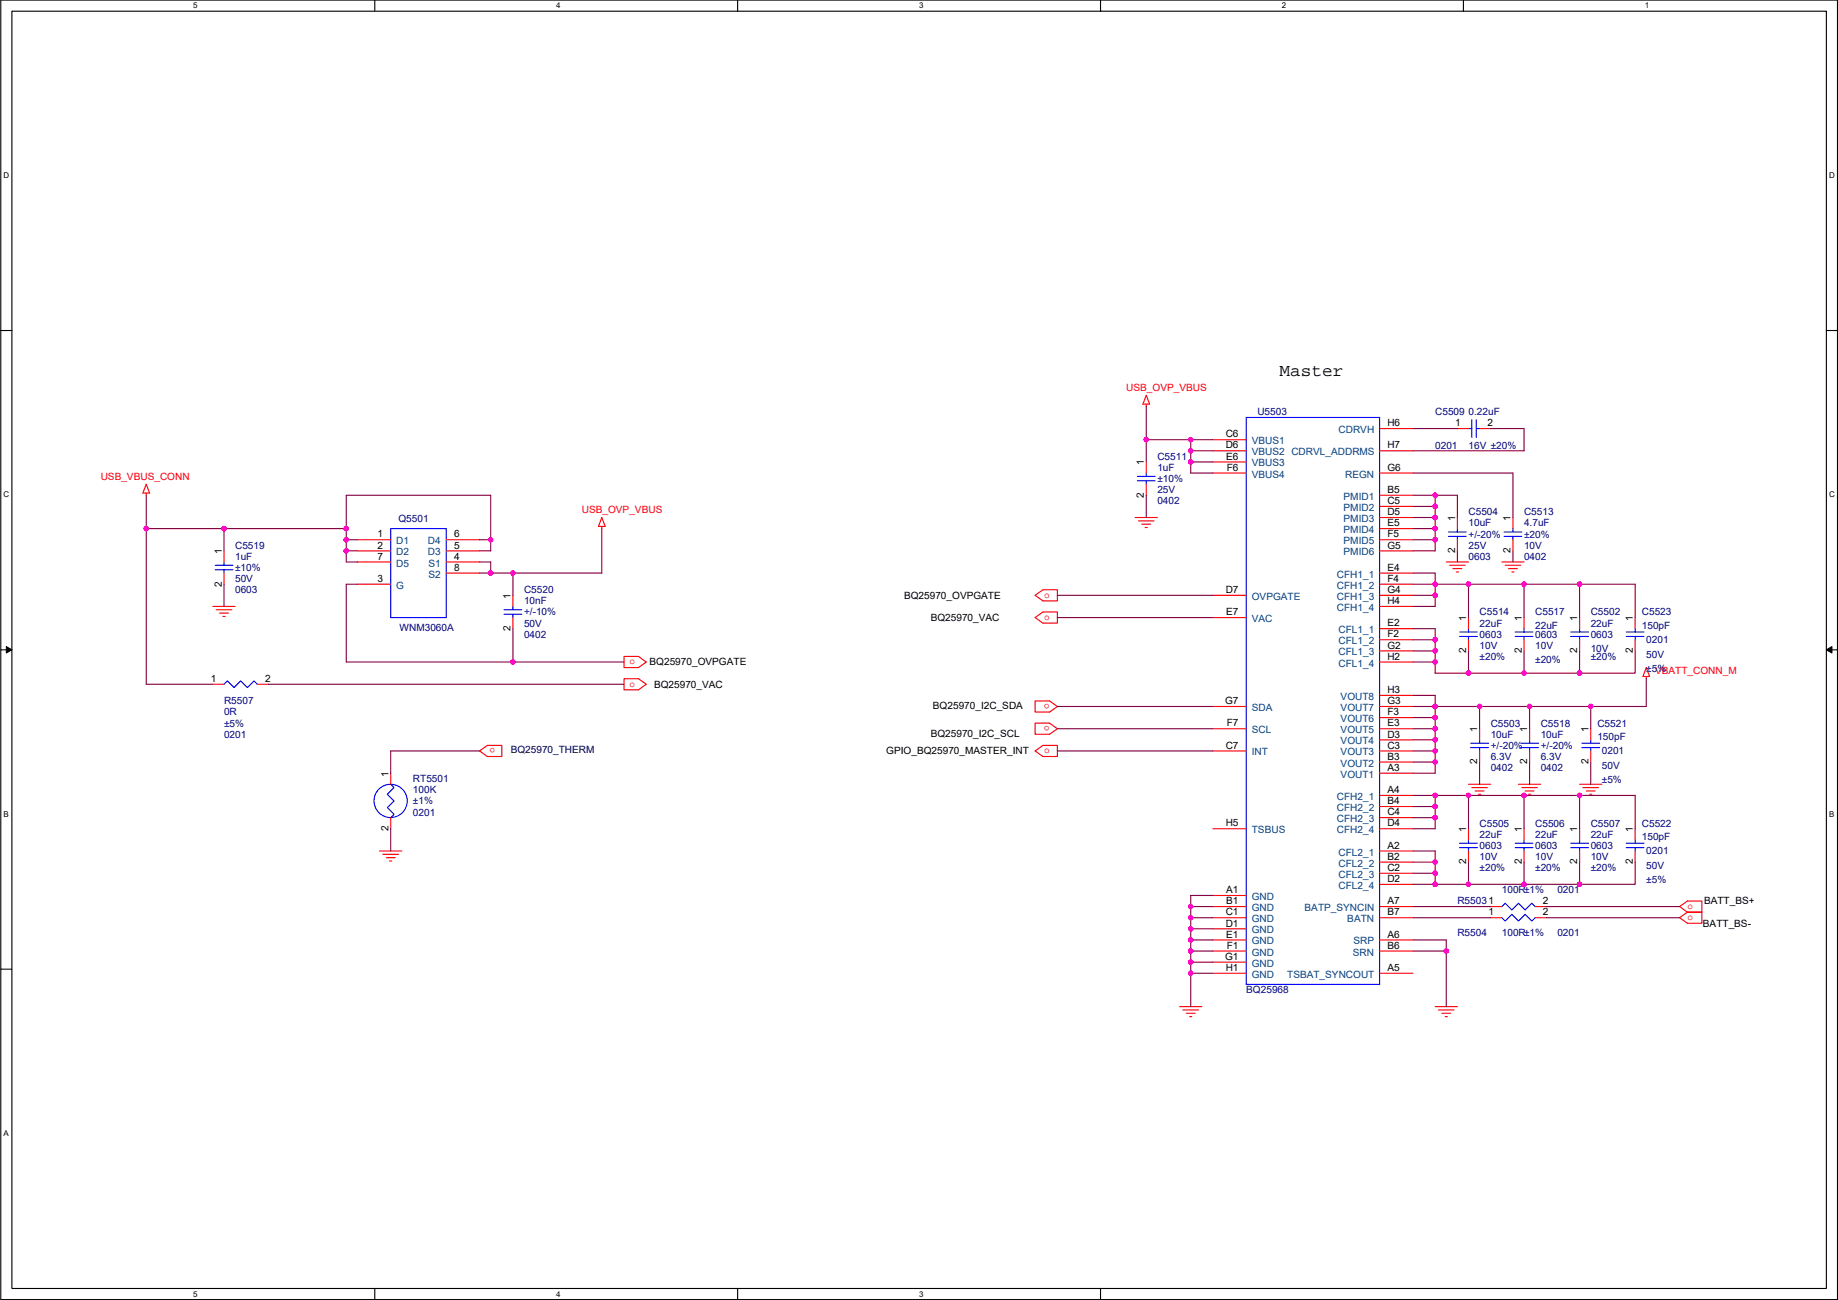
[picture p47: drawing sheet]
<svg xmlns="http://www.w3.org/2000/svg" width="420mm" height="297mm" viewBox="0 0 420 297" stroke-linecap="round" stroke-linejoin="round" font-family="sans-serif">
<defs><g id="words">
<text font-size="4.1" x="292.5" y="85.9">Master</text>
<g font-size="2.3" fill="#f00">
<text x="257.5" y="89.3">USB_OVP_VBUS</text>
<text x="23" y="109.6">USB_VBUS_CONN</text>
<text x="133" y="117.3">USB_OVP_VBUS</text>
<text x="238.7" y="136.6">o</text>
<text x="238.7" y="141.7">o</text>
<text x="143.9" y="151.8">o</text>
<text x="378.4" y="154.1">VBATT_CONN_M</text>
<text x="143.9" y="156.9">o</text>
<text x="239.9" y="160.8" transform="rotate(180 239.9 160.8)">o</text>
<text x="239.9" y="165.9" transform="rotate(180 239.9 165.9)">o</text>
<text x="113.2" y="171" transform="rotate(180 113.2 171)">o</text>
<text x="238.7" y="172.1">o</text>
<text x="385.7" y="207.7">o</text>
<text x="385.7" y="210.2">o</text>
</g>
<g font-size="2.3" fill="#000080">
<text x="287.4" y="94.9">U5503</text>
<text x="328.1" y="94.9">C5509 0.22uF</text>
<text x="264.6" y="105.1">C5511</text>
<text x="264.6" y="107.6">1uF</text>
<text x="328.1" y="102.5">0201</text>
<text x="335.7" y="102.5">16V ±20%</text>
<text x="264.6" y="112.7">25V</text>
<text x="264.6" y="110.1">±10%</text>
<text x="91.1" y="119.3">Q5501</text>
<text x="264.6" y="115.2">0402</text>
<text x="335.7" y="117.8">C5504</text>
<text x="348.4" y="117.8">C5513</text>
<text x="53.8" y="125.4">C5519</text>
<text x="335.7" y="120.3">10uF</text>
<text x="335.7" y="125.4">25V</text>
<text x="335.7" y="122.8">+/-20%</text>
<text x="348.4" y="120.3">4.7uF</text>
<text x="348.4" y="125.4">10V</text>
<text x="348.4" y="122.8">±20%</text>
<text x="53.8" y="127.9">1uF</text>
<text x="53.8" y="130.5">±10%</text>
<text x="335.7" y="127.9">0603</text>
<text x="348.4" y="127.9">0402</text>
<text x="53.8" y="135.5">0603</text>
<text x="53.8" y="133">50V</text>
<text x="119.8" y="135.5">C5520</text>
<text x="119.8" y="138.1">10nF</text>
<text x="119.8" y="143.2">50V</text>
<text x="119.8" y="140.6">+/-10%</text>
<text x="338.2" y="140.6">C5514</text>
<text x="338.2" y="143.2">22uF</text>
<text x="350.9" y="140.6">C5517</text>
<text x="350.9" y="143.7">22uF</text>
<text x="363.6" y="140.6">C5502</text>
<text x="363.6" y="143.2">22uF</text>
<text x="375.3" y="140.6">C5523</text>
<text x="375.3" y="143.7">150pF</text>
<text x="91.3" y="144.2">WNM3060A</text>
<text x="119.8" y="145.7">0402</text>
<text x="338.2" y="145.7">0603</text>
<text x="338.2" y="148.2">10V</text>
<text x="350.9" y="145.7">0603</text>
<text x="350.9" y="148.2">10V</text>
<text x="363.6" y="145.7">0603</text>
<text x="363.6" y="149">10V</text>
<text x="376.3" y="147">0201</text>
<text x="338.2" y="150.8">±20%</text>
<text x="350.9" y="151.5">±20%</text>
<text x="363.6" y="150.8">±20%</text>
<text x="376.3" y="150.3">50V</text>
<text x="376.3" y="153.6">±5%</text>
<text x="51.2" y="160.9">R5507</text>
<text x="51.2" y="163.5">0R</text>
<text x="51.2" y="166">±5%</text>
<text x="340.8" y="166">C5503</text>
<text x="352.2" y="166">C5518</text>
<text x="365.2" y="166">C5521</text>
<text x="51.2" y="168.6">0201</text>
<text x="340.8" y="168.6">10uF</text>
<text x="340.8" y="173.6">6.3V</text>
<text x="340.8" y="171.1">+/-20%</text>
<text x="352.2" y="168.6">10uF</text>
<text x="352.2" y="173.6">6.3V</text>
<text x="352.2" y="171.1">+/-20%</text>
<text x="365.2" y="169.1">150pF</text>
<text x="366.2" y="172.4">0201</text>
<text x="94.4" y="178.7">RT5501</text>
<text x="340.8" y="176.2">0402</text>
<text x="352.2" y="176.2">0402</text>
<text x="366.2" y="175.7">50V</text>
<text x="366.2" y="179">±5%</text>
<text x="94.4" y="181.3">100K</text>
<text x="94.4" y="183.8">±1%</text>
<text x="94.4" y="186.3">0201</text>
<text x="338.2" y="188.9">C5505</text>
<text x="338.2" y="191.4">22uF</text>
<text x="350.9" y="188.9">C5506</text>
<text x="350.9" y="191.4">22uF</text>
<text x="363.6" y="188.9">C5507</text>
<text x="363.6" y="191.4">22uF</text>
<text x="375.3" y="188.9">C5522</text>
<text x="375.3" y="191.9">150pF</text>
<text x="338.2" y="194">0603</text>
<text x="338.2" y="196.5">10V</text>
<text x="350.9" y="194">0603</text>
<text x="350.9" y="196.5">10V</text>
<text x="363.6" y="194">0603</text>
<text x="363.6" y="196.5">10V</text>
<text x="376.3" y="195.2">0201</text>
<text x="338.2" y="199">±20%</text>
<text x="350.9" y="199">±20%</text>
<text x="363.6" y="199">±20%</text>
<text x="376.3" y="198.5">50V</text>
<text x="376.3" y="201.8">±5%</text>
<text x="333.1" y="206.7">R55031</text>
<text x="343.3" y="204.1">100R±1%</text>
<text x="356" y="204.1">0201</text>
<text x="333.1" y="213.8">R5504</text>
<text x="343.3" y="213.8">100R±1%</text>
<text x="356" y="213.8">0201</text>
<text x="284.9" y="227">BQ25968</text>
</g>
<g font-size="2.3">
<text x="280.2" y="99.9">C6</text>
<text x="317.1" y="97.4">H6</text>
<text x="332.6" y="97.4">1</text>
<text x="340" y="97.4">2</text>
<text x="261.5" y="106.3" transform="rotate(-90 261.5 106.3)">1</text>
<text x="280.2" y="102.5">D6</text>
<text x="280.3" y="105">E6</text>
<text x="280.4" y="107.6">F6</text>
<text x="317.1" y="107.6">G6</text>
<text x="317.1" y="102.5">H7</text>
<text x="261.5" y="113.7" transform="rotate(-90 261.5 113.7)">2</text>
<text x="317.1" y="112.6">B5</text>
<text x="317.1" y="115.2">C5</text>
<text x="317.1" y="117.7">D5</text>
<text x="332.6" y="119" transform="rotate(-90 332.6 119)">1</text>
<text x="345.3" y="119" transform="rotate(-90 345.3 119)">1</text>
<text x="86.3" y="122.8">1</text>
<text x="86.3" y="125.3">2</text>
<text x="103.8" y="125.3">5</text>
<text x="103.8" y="122.8">6</text>
<text x="317.1" y="120.3">E5</text>
<text x="317.1" y="122.8">F5</text>
<text x="317.1" y="125.3">G5</text>
<text x="50.7" y="126.6" transform="rotate(-90 50.7 126.6)">1</text>
<text x="86.3" y="127.9">7</text>
<text x="103.8" y="127.9">4</text>
<text x="103.8" y="130.4">8</text>
<text x="317.1" y="130.4">E4</text>
<text x="332.6" y="126.4" transform="rotate(-90 332.6 126.4)">2</text>
<text x="345.3" y="126.4" transform="rotate(-90 345.3 126.4)">2</text>
<text x="50.7" y="134" transform="rotate(-90 50.7 134)">2</text>
<text x="86.3" y="133">3</text>
<text x="116.7" y="136.8" transform="rotate(-90 116.7 136.8)">1</text>
<text x="206.7" y="136.8">BQ25970_OVPGATE</text>
<text x="280.2" y="135.5">D7</text>
<text x="317.1" y="133">F4</text>
<text x="317.1" y="135.5">G4</text>
<text x="212.8" y="141.9">BQ25970_VAC</text>
<text x="280.3" y="140.6">E7</text>
<text x="317.1" y="143.1">E2</text>
<text x="317.1" y="138">H4</text>
<text x="335.2" y="141.9" transform="rotate(-90 335.2 141.9)">1</text>
<text x="347.9" y="141.9" transform="rotate(-90 347.9 141.9)">1</text>
<text x="360.6" y="141.9" transform="rotate(-90 360.6 141.9)">1</text>
<text x="373.3" y="141.9" transform="rotate(-90 373.3 141.9)">1</text>
<text x="116.7" y="144.2" transform="rotate(-90 116.7 144.2)">2</text>
<text x="317.1" y="145.7">F2</text>
<text x="317.1" y="148.2">G2</text>
<text x="335.2" y="149.3" transform="rotate(-90 335.2 149.3)">2</text>
<text x="347.9" y="149.3" transform="rotate(-90 347.9 149.3)">2</text>
<text x="360.6" y="149.3" transform="rotate(-90 360.6 149.3)">2</text>
<text x="373.3" y="149.3" transform="rotate(-90 373.3 149.3)">2</text>
<text x="48.2" y="155.8">1</text>
<text x="60.6" y="155.8">2</text>
<text x="148.5" y="152">BQ25970_OVPGATE</text>
<text x="317.1" y="150.7">H2</text>
<text x="149.5" y="157.1">BQ25970_VAC</text>
<text x="213.3" y="162">BQ25970_I2C_SDA</text>
<text x="280.1" y="160.9">G7</text>
<text x="317.1" y="160.9">G3</text>
<text x="317.1" y="158.4">H3</text>
<text x="280.4" y="166">F7</text>
<text x="317.1" y="166">E3</text>
<text x="317.1" y="163.4">F3</text>
<text x="337.7" y="167.3" transform="rotate(-90 337.7 167.3)">1</text>
<text x="349.1" y="167.3" transform="rotate(-90 349.1 167.3)">1</text>
<text x="363.1" y="167.3" transform="rotate(-90 363.1 167.3)">1</text>
<text x="202.6" y="172.4">GPIO_BQ25970_MASTER_INT</text>
<text x="212.8" y="168.3">BQ25970_I2C_SCL</text>
<text x="280.2" y="171.1">C7</text>
<text x="317.1" y="173.6">B3</text>
<text x="317.1" y="171.1">C3</text>
<text x="317.1" y="168.5">D3</text>
<text x="88.8" y="177.4" transform="rotate(-90 88.8 177.4)">1</text>
<text x="317.1" y="176.1">A3</text>
<text x="337.7" y="174.7" transform="rotate(-90 337.7 174.7)">2</text>
<text x="349.1" y="174.7" transform="rotate(-90 349.1 174.7)">2</text>
<text x="363.1" y="174.7" transform="rotate(-90 363.1 174.7)">2</text>
<text x="317.1" y="181.2">A4</text>
<text x="317.1" y="183.8">B4</text>
<text x="88.8" y="189.9" transform="rotate(-90 88.8 189.9)">2</text>
<text x="280.2" y="188.8">H5</text>
<text x="317.1" y="186.3">C4</text>
<text x="317.1" y="188.8">D4</text>
<text x="335.2" y="190.1" transform="rotate(-90 335.2 190.1)">1</text>
<text x="347.9" y="190.1" transform="rotate(-90 347.9 190.1)">1</text>
<text x="360.6" y="190.1" transform="rotate(-90 360.6 190.1)">1</text>
<text x="373.3" y="190.1" transform="rotate(-90 373.3 190.1)">1</text>
<text x="317.1" y="193.9">A2</text>
<text x="317.1" y="196.5">B2</text>
<text x="335.2" y="197.5" transform="rotate(-90 335.2 197.5)">2</text>
<text x="347.9" y="197.5" transform="rotate(-90 347.9 197.5)">2</text>
<text x="360.6" y="197.5" transform="rotate(-90 360.6 197.5)">2</text>
<text x="373.3" y="197.5" transform="rotate(-90 373.3 197.5)">2</text>
<text x="317.1" y="199">C2</text>
<text x="317.1" y="201.5">D2</text>
<text x="280.2" y="209.2">C1</text>
<text x="280.3" y="204.1">A1</text>
<text x="280.3" y="206.6">B1</text>
<text x="317.1" y="209.2">B7</text>
<text x="317.1" y="206.6">A7</text>
<text x="340.3" y="209.2">1</text>
<text x="352.7" y="209.2">2</text>
<text x="352.7" y="206.6">2</text>
<text x="389.5" y="206.7">BATT_BS+</text>
<text x="280.2" y="211.7">D1</text>
<text x="280.3" y="214.2">E1</text>
<text x="317.1" y="214.2">A6</text>
<text x="389.3" y="211.7">BATT_BS-</text>
<text x="280.1" y="219.3">G1</text>
<text x="280.2" y="221.9">H1</text>
<text x="280.4" y="216.8">F1</text>
<text x="317.1" y="221.9">A5</text>
<text x="317.1" y="216.8">B6</text>
</g>
<g font-size="2.3" fill="#004080">
<text x="286.2" y="101.5">VBUS1</text>
<text x="306" y="99">CDRVH</text>
<text x="286.2" y="104">VBUS2 CDRVL_ADDRMS</text>
<text x="286.2" y="106.6">VBUS3</text>
<text x="286.2" y="109.1">VBUS4</text>
<text x="307.5" y="109.1">REGN</text>
<text x="307.1" y="114.2">PMID1</text>
<text x="307.1" y="116.7">PMID2</text>
<text x="307.1" y="119.3">PMID3</text>
<text x="90.6" y="124.4">D1</text>
<text x="97.8" y="124.4">D4</text>
<text x="307.1" y="121.8">PMID4</text>
<text x="307.1" y="124.4">PMID5</text>
<text x="90.6" y="126.9">D2</text>
<text x="90.6" y="129.4">D5</text>
<text x="97.8" y="126.9">D3</text>
<text x="97.9" y="129.4">S1</text>
<text x="97.9" y="132">S2</text>
<text x="305.6" y="132">CFH1_1</text>
<text x="307.1" y="126.9">PMID6</text>
<text x="90.6" y="134.5">G</text>
<text x="286.2" y="137.1">OVPGATE</text>
<text x="305.6" y="134.5">CFH1_2</text>
<text x="305.6" y="137.1">CFH1_3</text>
<text x="286.2" y="142.1">VAC</text>
<text x="305.6" y="139.6">CFH1_4</text>
<text x="306" y="144.7">CFL1_1</text>
<text x="306" y="147.2">CFL1_2</text>
<text x="306" y="149.8">CFL1_3</text>
<text x="306" y="152.3">CFL1_4</text>
<text x="306.5" y="159.9">VOUT8</text>
<text x="286.2" y="167.5">SCL</text>
<text x="286.2" y="162.5">SDA</text>
<text x="306.5" y="167.5">VOUT5</text>
<text x="306.5" y="165">VOUT6</text>
<text x="306.5" y="162.5">VOUT7</text>
<text x="286.2" y="172.6">INT</text>
<text x="306.5" y="172.6">VOUT3</text>
<text x="306.5" y="170.1">VOUT4</text>
<text x="306.5" y="177.7">VOUT1</text>
<text x="306.5" y="175.2">VOUT2</text>
<text x="305.6" y="182.8">CFH2_1</text>
<text x="305.6" y="185.3">CFH2_2</text>
<text x="286.2" y="190.4">TSBUS</text>
<text x="305.6" y="187.9">CFH2_3</text>
<text x="305.6" y="190.4">CFH2_4</text>
<text x="306" y="195.5">CFL2_1</text>
<text x="306" y="198">CFL2_2</text>
<text x="306" y="200.6">CFL2_3</text>
<text x="306" y="203.1">CFL2_4</text>
<text x="286.2" y="205.6">GND</text>
<text x="286.2" y="208.2">GND</text>
<text x="298.2" y="208.2">BATP_SYNCIN</text>
<text x="286.2" y="210.7">GND</text>
<text x="286.2" y="213.3">GND</text>
<text x="286.2" y="215.8">GND</text>
<text x="308" y="210.7">BATN</text>
<text x="309.4" y="215.8">SRP</text>
<text x="286.2" y="218.3">GND</text>
<text x="286.2" y="220.9">GND</text>
<text x="309.3" y="218.3">SRN</text>
<text x="286.2" y="223.4">GND</text>
<text x="294.2" y="223.4">TSBAT_SYNCOUT</text>
</g>
<text font-size="2.3" fill="#000040" x="116.7" y="172.1">BQ25970_THERM</text>
<g font-size="1.8">
<text x="44.2" y="1.9">5</text>
<text x="127.1" y="1.9">4</text>
<text x="210.1" y="1.9">3</text>
<text x="293" y="1.9">2</text>
<text x="376" y="1.9">1</text>
<text x=".8" y="40.7">D</text>
<text x="418.1" y="40.7">D</text>
<text x=".8" y="113.6">C</text>
<text x="418.1" y="113.6">C</text>
<text x=".8" y="186.6">B</text>
<text x="418.1" y="186.6">B</text>
<text x=".8" y="259.5">A</text>
<text x="44.2" y="296.3">5</text>
<text x="127.1" y="296.3">4</text>
<text x="210.1" y="296.3">3</text>
</g>
</g></defs>
<path d="M.2 0h419.8v296.9h-419.8zM2.7 2.6h414.8v291.8h-414.8z" fill="none" stroke="#000" stroke-width=".25"/>
<g fill="#fff">
<path d="M44.2 .3h1v2h-1z"/>
<path d="M44.2 294.7h1v2h-1z"/>
</g>
<path d="M85.7 0v2.6M85.7 294.4v2.5" fill="none" stroke="#000" stroke-width=".25"/>
<g fill="#fff">
<path d="M127.1 .3h1v2h-1z"/>
<path d="M127.1 294.7h1v2h-1z"/>
</g>
<path d="M168.6 0v2.6M168.6 294.4v2.5" fill="none" stroke="#000" stroke-width=".25"/>
<g fill="#fff">
<path d="M210.1 .3h1v2h-1z"/>
<path d="M210.1 294.7h1v2h-1z"/>
</g>
<path d="M251.6 0v2.6M251.6 294.4v2.5" fill="none" stroke="#000" stroke-width=".25"/>
<path d="M293 .3h1v2h-1z" fill="#fff"/>
<path d="M334.5 0v2.6" fill="none" stroke="#000" stroke-width=".25"/>
<g fill="#fff">
<path d="M376 .3h1v2h-1z"/>
<path d="M.8 39h1.3v2.1h-1.3z"/>
<path d="M418.1 39h1.3v2.1h-1.3z"/>
<path d="M.8 112h1.3v2h-1.3z"/>
<path d="M418.1 112h1.3v2h-1.3z"/>
</g>
<path d="M.2 75.5h2.5M417.5 75.5h2.5" fill="none" stroke="#000" stroke-width=".25"/>
<g fill="#fff">
<path d="M.8 185h1.2v2h-1.2z"/>
<path d="M418.1 185h1.2v2h-1.2z"/>
</g>
<path d="M.2 148.5h2.5M417.5 148.5h2.5" fill="none" stroke="#000" stroke-width=".25"/>
<path d="M1.4 147.7l1.3 .8-1.3 .7zM417.5 148.5l1.3-.8v1.5z" fill="#000" stroke="#000" stroke-width=".23"/>
<path d="M.8 257.9h1.2v2h-1.2z" fill="#fff"/>
<path d="M.2 221.4h2.5" fill="none" stroke="#000" stroke-width=".25"/>
<g fill="none" stroke="#f00" stroke-width=".25">
<path d="M262 90.3l.8 2h-1.5zM262 92.3v.5M315.4 97.9h7.6M333.2 97.9h2.5M338.2 97.9h2.6M33.4 110.6l.8 2.1h-1.5zM33.4 112.7v.5M137.6 118.2l.7 2.1h-1.5zM259.5 118.2h5.1M260.3 119h3.5M261 119.8h2M262 105.5v2.6"/>
<path d="M262 110.6v2.6M277.3 100.5h7.6M277.3 103h7.6M277.3 105.5h7.6M277.3 108.1h7.6M315.4 113.2h7.6M315.4 115.7h7.6M315.4 118.2h7.6M315.4 108.1h7.6M315.4 103h7.6M333.2 118.2v2.6M345.9 118.2v2.6"/>
<path d="M48.7 138.6h5.1M49.4 139.3h3.6M51.2 125.9v2.5M51.2 130.9v2.6M81.7 123.3h7.6M81.7 125.9h7.6M81.7 133.5h7.6M81.7 128.4h7.6M102 128.4h7.6M102 125.9h7.6M102 123.3h7.6M102 130.9h7.6"/>
<path d="M117.3 136v2.6M137.6 120.3v.5M236.6 136l1.8-1.2h3.3v2.5h-3.3zM261.8 120.5h.5M277.3 136h7.6M315.4 120.8h7.6M315.4 123.3h7.6M315.4 125.9h7.6M315.4 130.9h7.6M315.4 133.5h7.6M315.4 136h7.6M315.4 138.6h7.6"/>
<path d="M330.6 128.4h5.1M331.4 129.2h3.5M332.1 129.9h2.1M332.9 130.7h.5M333.2 123.3v2.6M343.3 128.4h5.1M344.1 129.2h3.5M344.8 129.9h2.1M345.6 130.7h.5M345.9 123.3v2.6M48.7 156.3h2.5M50.2 140.1h2"/>
<path d="M51 140.9h.5M58.8 156.3h2.6M117.3 141.1v2.5M142.7 150h3.3l1.7 1.3-1.7 1.2h-3.3zM142.7 155.1h3.3l1.7 1.2-1.7 1.3h-3.3zM236.6 141.1l1.8-1.3h3.3v2.6h-3.3zM277.3 141.1h7.6M315.4 158.9h7.6M315.4 143.6h7.6M315.4 146.2h7.6M315.4 148.7h7.6M315.4 151.3h7.6"/>
<path d="M335.7 141.1v2.5M335.7 146.2v2.5M348.4 141.1v2.5M348.4 146.2v2.5M361.1 141.1v2.5M361.1 146.2v2.5M373.8 141.1v2.5M373.8 146.2v2.5M376.3 154.6v.5M376.3 152.5l.8 2.1h-1.5zM89.3 176.7v2.5M109.6 171.6l1.8-1.3h3.3v2.6h-3.3z"/>
<path d="M236.6 160.2h3.3l1.8 1.2-1.8 1.3h-3.3zM236.6 165.2h3.3l1.8 1.3-1.8 1.3h-3.3zM236.6 171.6l1.8-1.3h3.3v2.6h-3.3zM277.3 171.6h7.6M277.3 166.5h7.6M277.3 161.4h7.6M315.4 176.7h7.6M315.4 174.1h7.6M315.4 171.6h7.6M315.4 169h7.6M315.4 166.5h7.6M315.4 164h7.6"/>
<path d="M315.4 161.4h7.6M335.7 179.2h5.1M336.5 180h3.5M338.2 166.5v2.5M338.2 171.6v2.5M347.1 179.2h5.1M347.9 180h3.5M349.7 166.5v2.5M349.7 171.6v2.5M361.1 179.2h5.1M361.9 180h3.5M363.6 166.5v2.5"/>
<path d="M363.6 171.6v2.5M86.8 194.4h5.1M87.5 195.2h3.6M88.3 196h2M89.1 196.7h.5M89.3 186.8v2.6M277.3 189.4h7.6M315.4 194.4h7.6M315.4 197h7.6M315.4 199.5h7.6M315.4 181.7h7.6M315.4 184.3h7.6"/>
<path d="M315.4 186.8h7.6M315.4 189.4h7.6M335.7 189.4v2.5M335.7 194.4v2.6M337.2 180.7h2M338 181.5h.5M348.4 189.4v2.5M348.4 194.4v2.6M348.6 180.7h2.1M349.4 181.5h.5M361.1 189.4v2.5M361.1 194.4v2.6"/>
<path d="M362.6 180.7h2M363.4 181.5h.5M373.8 189.4v2.5M373.8 194.4v2.6M277.3 204.6h7.6M277.3 207.1h7.6M277.3 209.7h7.6M277.3 212.2h7.6M277.3 214.8h7.6M277.3 217.3h7.6M277.3 219.8h7.6M315.4 202.1h7.6"/>
<path d="M315.4 214.8h7.6M315.4 207.1h7.6M315.4 217.3h7.6M315.4 209.7h7.6M340.8 209.7h2.5M340.8 207.1h2.5M350.9 209.7h2.6M350.9 207.1h2.6M384 207.1l1.7-1.2h3.3v2.5h-3.3zM384 209.7l1.7-1.3h3.3v2.6h-3.3zM269.7 230h5M270.4 230.8h3.6"/>
<path d="M271.2 231.5h2M271.9 232.3h.5M277.3 222.4h7.6M315.4 222.4h7.6M328.1 230h5.1M328.8 230.8h3.6M329.6 231.5h2M330.4 232.3h.5"/>
</g>
<g fill="none" stroke="#00f" stroke-width=".25">
<path d="M284.9 95.4h30.5v129.5h-30.5zM335.7 97.9h.8M336.5 95.9v4.1M337.5 95.9v4.1M337.5 97.9h.7M260 108.8h4.1M260 109.9h4.1M262 108.1v.7M262 109.9v.7M49.2 129.2h4M49.2 130.2h4M51.2 128.4v.8"/>
<path d="M51.2 130.2v.7M89.3 120.8h12.7v20.3h-12.7zM115.2 139.3h4.1M117.3 138.6v.7M331.1 121.5h4.1M331.1 122.6h4.1M333.2 120.8v.7M333.2 122.6v.7M343.8 121.5h4.1M343.8 122.6h4.1M345.9 120.8v.7M345.9 122.6v.7"/>
<path d="M51.2 156.3l.8-.7 1.5 1.5 1.5-1.5 1.5 1.5 1.6-1.5 .7 .7M115.2 140.3h4.1M117.3 140.3v.8M333.7 144.4h4M333.7 145.4h4M335.7 143.6v.8M335.7 145.4v.8M346.4 144.4h4M346.4 145.4h4M348.4 143.6v.8M348.4 145.4v.8M359.1 144.4h4"/>
<path d="M359.1 145.4h4M361.1 143.6v.8M361.1 145.4v.8M371.8 144.4h4M371.8 145.4h4M373.8 143.6v.8M373.8 145.4v.8M89.3 179.2l.8 .8-1.6 1.5 1.6 1.5-1.6 1.5 1.6 1.6-.8 .7M336.2 169.8h4.1M336.2 170.8h4.1M338.2 169v.8M338.2 170.8v.8"/>
<path d="M347.6 169.8h4.1M347.6 170.8h4.1M349.7 169v.8M349.7 170.8v.8M361.6 169.8h4.1M361.6 170.8h4.1M363.6 169v.8M363.6 170.8v.8M333.7 192.7h4M333.7 193.7h4M335.7 191.9v.8M335.7 193.7v.7"/>
<path d="M346.4 192.7h4M346.4 193.7h4M348.4 191.9v.8M348.4 193.7v.7M359.1 192.7h4M359.1 193.7h4M361.1 191.9v.8M361.1 193.7v.7M371.8 192.7h4M371.8 193.7h4M373.8 191.9v.8M373.8 193.7v.7"/>
<path d="M343.3 209.7l.8 .7 1.5-1.5 1.5 1.5 1.5-1.5 1.6 1.5 .7-.7M343.3 207.1l.8-.7 1.5 1.5 1.5-1.5 1.5 1.5 1.6-1.5 .7 .7"/>
<circle cx="89.3" cy="183" r="3.8"/>
</g>
<g fill="none" stroke="#800040" stroke-width=".25">
<path d="M262 92.8v7.7M323 97.9h10.2M340.8 97.9h7.6v5.1h-25.4M33.4 113.2v7.6M262 100.5h10.2M262 100.5v5M262 113.2v5M272.2 100.5h5.1M272.2 103h5.1M272.2 105.5h5.1M272.2 100.5v2.5M272.2 103v2.5"/>
<path d="M272.2 105.5v2.6h5.1M323 113.2h5.1M323 115.7h5.1M323 118.2h5.1M323 108.1h22.9v10.1M328.1 113.2v2.5M328.1 115.7v2.5M328.1 118.2v2.6M328.1 113.2h5.1v5M33.4 120.8h17.8M33.4 120.8v35.5h15.3M51.2 120.8v5.1"/>
<path d="M51.2 120.8h28M51.2 133.5v5.1M79.2 123.3h2.5M79.2 125.9h2.5M79.2 120.8v-7.6h33v10.1M79.2 120.8v2.5M79.2 123.3v2.6M79.2 125.9v2.5h2.5M81.7 133.5h-2.5v17.8h38.1M109.6 123.3h2.6M109.6 128.4h2.6v2.5M109.6 130.9h2.6"/>
<path d="M112.2 130.9h5.1M112.2 123.3v2.6h-2.6M117.3 130.9v5.1M137.6 120.8v10.1h-20.3M241.7 136h35.6M323 120.8h5.1M323 123.3h5.1M323 130.9h5.1v2.6M323 133.5h5.1M323 136h5.1M328.1 120.8v2.5M328.1 123.3v2.6h-5.1"/>
<path d="M328.1 133.5v2.5M328.1 136v2.6h-5.1M328.1 133.5h7.6M333.2 125.9v2.5M335.7 133.5h12.7M335.7 133.5v7.6M345.9 125.9v2.5M348.4 133.5v7.6M348.4 133.5h12.7M361.1 133.5v7.6M361.1 133.5h12.7v7.6M61.4 156.3h81.3"/>
<path d="M117.3 143.6v7.7M117.3 151.3h25.4M241.7 141.1h35.6M323 143.6h5.1v2.6M323 146.2h5.1M323 148.7h5.1M323 151.3h5.1M323 158.9h5.1v2.5M328.1 146.2v2.5M328.1 148.7v2.6M328.1 151.3v2.5h7.6M335.7 148.7v5.1"/>
<path d="M335.7 153.8h12.7M348.4 148.7v5.1M348.4 153.8h12.7M361.1 148.7v5.1M373.8 148.7v5.1h-12.7M376.3 155.1v6.3h-12.7v5.1M109.6 171.6h-20.3v5.1M241.7 161.4h35.6M241.7 166.5h35.6M241.7 171.6h35.6M323 161.4h5.1M323 164h5.1"/>
<path d="M323 166.5h5.1M323 169h5.1M323 171.6h5.1M323 174.1h5.1M328.1 161.4v2.6M328.1 164v2.5M328.1 166.5v2.5M328.1 169v2.6M328.1 171.6v2.5M328.1 174.1v2.6h-5.1M328.1 161.4h10.1M338.2 161.4h11.5"/>
<path d="M338.2 161.4v5.1M338.2 174.1v5.1M349.7 174.1v5.1M363.6 161.4h-13.9v5.1M363.6 174.1v5.1M89.3 189.4v5M323 181.7h5.1M323 184.3h5.1M323 186.8h5.1M323 194.4h5.1v2.6M323 197h5.1M323 199.5h5.1"/>
<path d="M328.1 181.7v2.6M328.1 184.3v2.5M328.1 186.8v2.6h-5.1M328.1 197v2.5M328.1 199.5v2.6M328.1 181.7h7.6M335.7 181.7h12.7M335.7 181.7v7.7M335.7 197v5.1M348.4 181.7v7.7M348.4 197v5.1M348.4 181.7h12.7"/>
<path d="M361.1 181.7v7.7M361.1 197v5.1M361.1 181.7h12.7v7.7M373.8 197v5.1h-12.7M272.2 207.1h5.1M272.2 209.7h5.1M272.2 212.2h5.1M272.2 214.8h5.1M272.2 217.3h5.1M272.2 219.8h5.1M272.2 207.1v2.6M272.2 209.7v2.5"/>
<path d="M272.2 212.2v2.6M272.2 214.8v2.5M272.2 217.3v2.5M272.2 219.8v2.6M277.3 204.6h-5.1v2.5M323 207.1h17.8M323 209.7h17.8M323 202.1h5.1M323 214.8h7.6v2.5M323 217.3h7.6M328.1 202.1h7.6M330.6 217.3v12.7"/>
<path d="M335.7 202.1h12.7M348.4 202.1h12.7M353.5 207.1h30.5M353.5 209.7h30.5M272.2 222.4h5.1M272.2 222.4v7.6"/>
</g>
<g fill="#f0f" stroke="#f0f" stroke-width=".25">
<circle cx="272.2" cy="100.5" r=".5"/>
<circle cx="262" cy="100.5" r=".5"/>
<circle cx="272.2" cy="105.5" r=".5"/>
<circle cx="272.2" cy="103" r=".5"/>
<circle cx="328.1" cy="113.2" r=".5"/>
<circle cx="328.1" cy="115.7" r=".5"/>
<circle cx="328.1" cy="118.2" r=".5"/>
<circle cx="328.1" cy="120.8" r=".5"/>
<circle cx="328.1" cy="123.3" r=".5"/>
<circle cx="328.1" cy="136" r=".5"/>
<circle cx="328.1" cy="133.5" r=".5"/>
<circle cx="348.4" cy="133.5" r=".5"/>
<circle cx="335.7" cy="133.5" r=".5"/>
<circle cx="328.1" cy="146.2" r=".5"/>
<circle cx="33.4" cy="120.8" r=".5"/>
<circle cx="51.2" cy="120.8" r=".5"/>
<circle cx="79.1" cy="120.8" r=".5"/>
<circle cx="79.1" cy="125.9" r=".5"/>
<circle cx="79.1" cy="123.3" r=".5"/>
<circle cx="112.2" cy="123.3" r=".5"/>
<circle cx="328.1" cy="148.7" r=".5"/>
<circle cx="328.1" cy="151.3" r=".5"/>
<circle cx="348.4" cy="153.8" r=".5"/>
<circle cx="335.7" cy="153.8" r=".5"/>
<circle cx="112.2" cy="130.9" r=".5"/>
<circle cx="117.2" cy="130.9" r=".5"/>
<circle cx="328.1" cy="161.4" r=".5"/>
<circle cx="328.1" cy="164" r=".5"/>
<circle cx="349.6" cy="161.4" r=".5"/>
<circle cx="338.2" cy="161.4" r=".5"/>
<circle cx="328.1" cy="169" r=".5"/>
<circle cx="328.1" cy="166.5" r=".5"/>
<circle cx="328.1" cy="171.6" r=".5"/>
<circle cx="328.1" cy="174.1" r=".5"/>
<circle cx="117.2" cy="151.3" r=".5"/>
<circle cx="328.1" cy="181.7" r=".5"/>
<circle cx="348.4" cy="181.7" r=".5"/>
<circle cx="335.7" cy="181.7" r=".5"/>
<circle cx="328.1" cy="184.3" r=".5"/>
<circle cx="328.1" cy="186.8" r=".5"/>
<circle cx="328.1" cy="199.5" r=".5"/>
<circle cx="328.1" cy="197" r=".5"/>
<circle cx="335.7" cy="202.1" r=".5"/>
<circle cx="348.4" cy="202.1" r=".5"/>
<circle cx="361.1" cy="202.1" r=".5"/>
<circle cx="328.1" cy="202.1" r=".5"/>
<circle cx="272.2" cy="209.7" r=".5"/>
<circle cx="272.2" cy="207.1" r=".5"/>
<circle cx="272.2" cy="212.2" r=".5"/>
<circle cx="272.2" cy="217.3" r=".5"/>
<circle cx="272.2" cy="214.8" r=".5"/>
<circle cx="330.6" cy="217.3" r=".5"/>
<circle cx="272.2" cy="219.8" r=".5"/>
<circle cx="272.2" cy="222.4" r=".5"/>
<circle cx="363.6" cy="161.4" r=".5"/>
<circle cx="361.1" cy="133.5" r=".5"/>
<circle cx="361.1" cy="153.8" r=".5"/>
<circle cx="361.1" cy="181.7" r=".5"/>
</g>
<use href="#words"/>
</svg>
